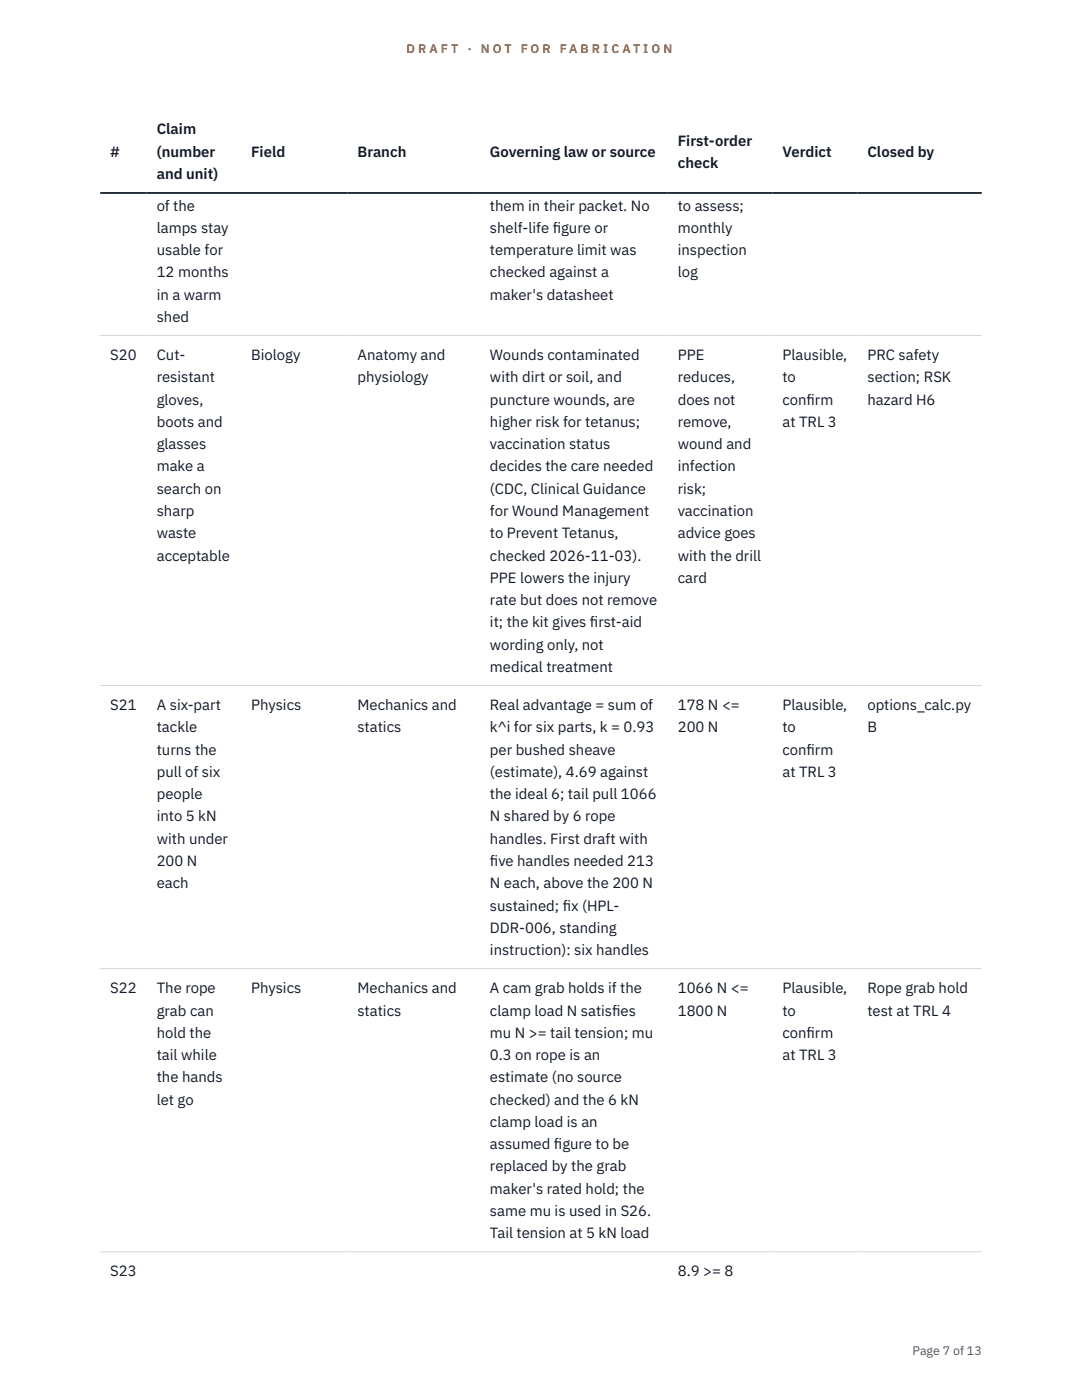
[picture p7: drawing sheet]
<svg xmlns="http://www.w3.org/2000/svg" width="216mm" height="279mm" viewBox="0 0 216 279" stroke-linecap="round" stroke-linejoin="round" font-family="sans-serif">
<defs><g id="words">
<g font-size="3" fill="#111827">
<text x="31.3" y="26.8">Claim</text>
<text x="135.2" y="29.1">First-order</text>
<text x="22" y="31.3">#</text>
<text x="31.3" y="31.3">(number</text>
<text x="31.3" y="35.7">and unit)</text>
<text x="50.1" y="31.3">Field</text>
<text x="71.3" y="31.3">Branch</text>
<text x="97.8" y="31.3">Governing law or source</text>
<text x="135.2" y="33.5">check</text>
<text x="156.1" y="31.3">Verdict</text>
<text x="173.1" y="31.3">Closed by</text>
<text x="31.3" y="42">of the</text>
<text x="31.3" y="46.5">lamps stay</text>
<text x="97.8" y="42">them in their packet. No</text>
<text x="97.8" y="46.5">shelf-life f</text>
<text x="110.3" y="46.5">igure or</text>
<text x="135.2" y="42">to assess;</text>
<text x="135.2" y="46.5">monthly</text>
<text x="31.3" y="50.9">usable for</text>
<text x="97.8" y="50.9">temperature limit was</text>
<text x="135.2" y="50.9">inspection</text>
<text x="31.3" y="55.4">12 months</text>
<text x="31.3" y="59.8">in a warm</text>
<text x="97.8" y="55.4">checked against a</text>
<text x="97.8" y="59.8">maker's datasheet</text>
<text x="135.2" y="55.4">log</text>
<text x="31.3" y="64.2">shed</text>
<text x="22" y="71.9">S20</text>
<text x="31.3" y="71.9">Cut-</text>
<text x="50.1" y="71.9">Biology</text>
<text x="71.3" y="71.9">Anatomy and</text>
<text x="97.8" y="71.9">Wounds contaminated</text>
<text x="135.2" y="71.9">PPE</text>
<text x="156.1" y="71.9">Plausible,</text>
<text x="173.1" y="71.9">PRC safety</text>
<text x="31.3" y="76.3">resistant</text>
<text x="71.3" y="76.3">physiology</text>
<text x="97.8" y="76.3">with dirt or soil, and</text>
<text x="135.2" y="76.3">reduces,</text>
<text x="156.1" y="76.3">to</text>
<text x="173.1" y="76.3">section; RSK</text>
<text x="31.3" y="80.8">gloves,</text>
<text x="97.8" y="80.8">puncture wounds, are</text>
<text x="135.2" y="80.8">does not</text>
<text x="156.1" y="80.8">conf</text>
<text x="160.9" y="80.8">irm</text>
<text x="173.1" y="80.8">hazard H6</text>
<text x="31.3" y="85.2">boots and</text>
<text x="31.3" y="89.6">glasses</text>
<text x="97.8" y="85.2">higher risk for tetanus;</text>
<text x="97.8" y="89.6">vaccination status</text>
<text x="135.2" y="85.2">remove,</text>
<text x="135.2" y="89.6">wound and</text>
<text x="156.1" y="85.2">at TRL 3</text>
<text x="31.3" y="94.1">make a</text>
<text x="97.8" y="94.1">decides the care needed</text>
<text x="135.2" y="94.1">infection</text>
<text x="31.3" y="98.5">search on</text>
<text x="97.8" y="98.5">(CDC, Clinical Guidance</text>
<text x="135.2" y="98.5">risk;</text>
<text x="31.3" y="103">sharp</text>
<text x="31.3" y="107.4">waste</text>
<text x="97.8" y="103">for Wound Management</text>
<text x="97.8" y="107.4">to Prevent Tetanus,</text>
<text x="135.2" y="103">vaccination</text>
<text x="135.2" y="107.4">advice goes</text>
<text x="31.3" y="111.9">acceptable</text>
<text x="97.8" y="111.9">checked 2026-11-03).</text>
<text x="135.2" y="111.9">with the drill</text>
<text x="97.8" y="116.3">PPE lowers the injury</text>
<text x="135.2" y="116.3">card</text>
<text x="97.8" y="120.8">rate but does not remove</text>
<text x="97.8" y="125.2">it; the kit gives f</text>
<text x="117.7" y="125.2">irst-aid</text>
<text x="97.8" y="129.7">wording only, not</text>
<text x="97.8" y="134.1">medical treatment</text>
<text x="22" y="141.7">S21</text>
<text x="31.3" y="141.7">A six-part</text>
<text x="50.1" y="141.7">Physics</text>
<text x="71.3" y="141.7">Mechanics and</text>
<text x="97.8" y="141.7">Real advantage = sum of</text>
<text x="135.2" y="141.7">178 N &lt;=</text>
<text x="156.1" y="141.7">Plausible,</text>
<text x="173.1" y="141.7">options_calc.py</text>
<text x="31.3" y="146.2">tackle</text>
<text x="71.3" y="146.2">statics</text>
<text x="97.8" y="146.2">k^i for six parts, k = 0.93</text>
<text x="135.2" y="146.2">200 N</text>
<text x="156.1" y="146.2">to</text>
<text x="173.1" y="146.2">B</text>
<text x="31.3" y="150.6">turns the</text>
<text x="31.3" y="155.1">pull of six</text>
<text x="97.8" y="150.6">per bushed sheave</text>
<text x="97.8" y="155.1">(estimate), 4.69 against</text>
<text x="156.1" y="150.6">conf</text>
<text x="156.1" y="155.1">at TRL 3</text>
<text x="160.9" y="150.6">irm</text>
<text x="31.3" y="159.5">people</text>
<text x="97.8" y="159.5">the ideal 6; tail pull 1066</text>
<text x="31.3" y="163.9">into 5 kN</text>
<text x="97.8" y="163.9">N shared by 6 rope</text>
<text x="31.3" y="168.4">with under</text>
<text x="31.3" y="172.8">200 N</text>
<text x="97.8" y="168.4">handles. First draft with</text>
<text x="97.8" y="172.8">f</text>
<text x="97.8" y="172.8">ive handles needed 213</text>
<text x="31.3" y="177.3">each</text>
<text x="97.8" y="177.3">N each, above the 200 N</text>
<text x="97.8" y="181.7">sustained; f</text>
<text x="112.3" y="181.7">ix (HPL-</text>
<text x="97.8" y="186.2">DDR-006, standing</text>
<text x="97.8" y="190.6">instruction): six handles</text>
<text x="22" y="198.2">S22</text>
<text x="31.3" y="198.2">The rope</text>
<text x="31.3" y="202.7">grab can</text>
<text x="50.1" y="198.2">Physics</text>
<text x="71.3" y="198.2">Mechanics and</text>
<text x="71.3" y="202.7">statics</text>
<text x="97.8" y="198.2">A cam grab holds if the</text>
<text x="97.8" y="202.7">clamp load N satisf</text>
<text x="122.1" y="202.7">ies</text>
<text x="135.2" y="198.2">1066 N &lt;=</text>
<text x="135.2" y="202.7">1800 N</text>
<text x="156.1" y="198.2">Plausible,</text>
<text x="156.1" y="202.7">to</text>
<text x="173.1" y="198.2">Rope grab hold</text>
<text x="173.1" y="202.7">test at TRL 4</text>
<text x="31.3" y="207.1">hold the</text>
<text x="97.8" y="207.1">mu N &gt;= tail tension; mu</text>
<text x="156.1" y="207.1">conf</text>
<text x="160.9" y="207.1">irm</text>
<text x="31.3" y="211.6">tail while</text>
<text x="97.8" y="211.6">0.3 on rope is an</text>
<text x="156.1" y="211.6">at TRL 3</text>
<text x="31.3" y="216">the hands</text>
<text x="31.3" y="220.5">let go</text>
<text x="97.8" y="216">estimate (no source</text>
<text x="97.8" y="220.5">checked) and the 6 kN</text>
<text x="97.8" y="224.9">clamp load is an</text>
<text x="97.8" y="229.4">assumed f</text>
<text x="97.8" y="233.8">replaced by the grab</text>
<text x="110.5" y="229.4">igure to be</text>
<text x="97.8" y="238.2">maker's rated hold; the</text>
<text x="97.8" y="242.7">same mu is used in S26.</text>
<text x="97.8" y="247.1">Tail tension at 5 kN load</text>
<text x="22" y="254.8">S23</text>
<text x="135.2" y="254.8">8.9 &gt;= 8</text>
</g>
<g font-size="2.5" fill="#b45309">
<text x="81.1" y="10.5">D R A F T</text>
<text x="93.3" y="10.5">·</text>
<text x="95.9" y="10.5">N O T</text>
<text x="103.9" y="10.5">F O R</text>
<text x="111.7" y="10.5">F A B R I C A T I O N</text>
</g>
<text font-size="2.5" fill="#4b5563" x="182.1" y="270.3">Page 7 of 13</text>
</g></defs>
<path d="M20 66.9h175.9M20 136.8h175.9M20 193.3h175.9M20 249.8h175.9" fill="none" stroke="#d1d5db" stroke-width=".2"/>
<path d="M20 38.5h175.9" fill="none" stroke="#111827" stroke-width=".35"/>
<use href="#words"/>
</svg>
